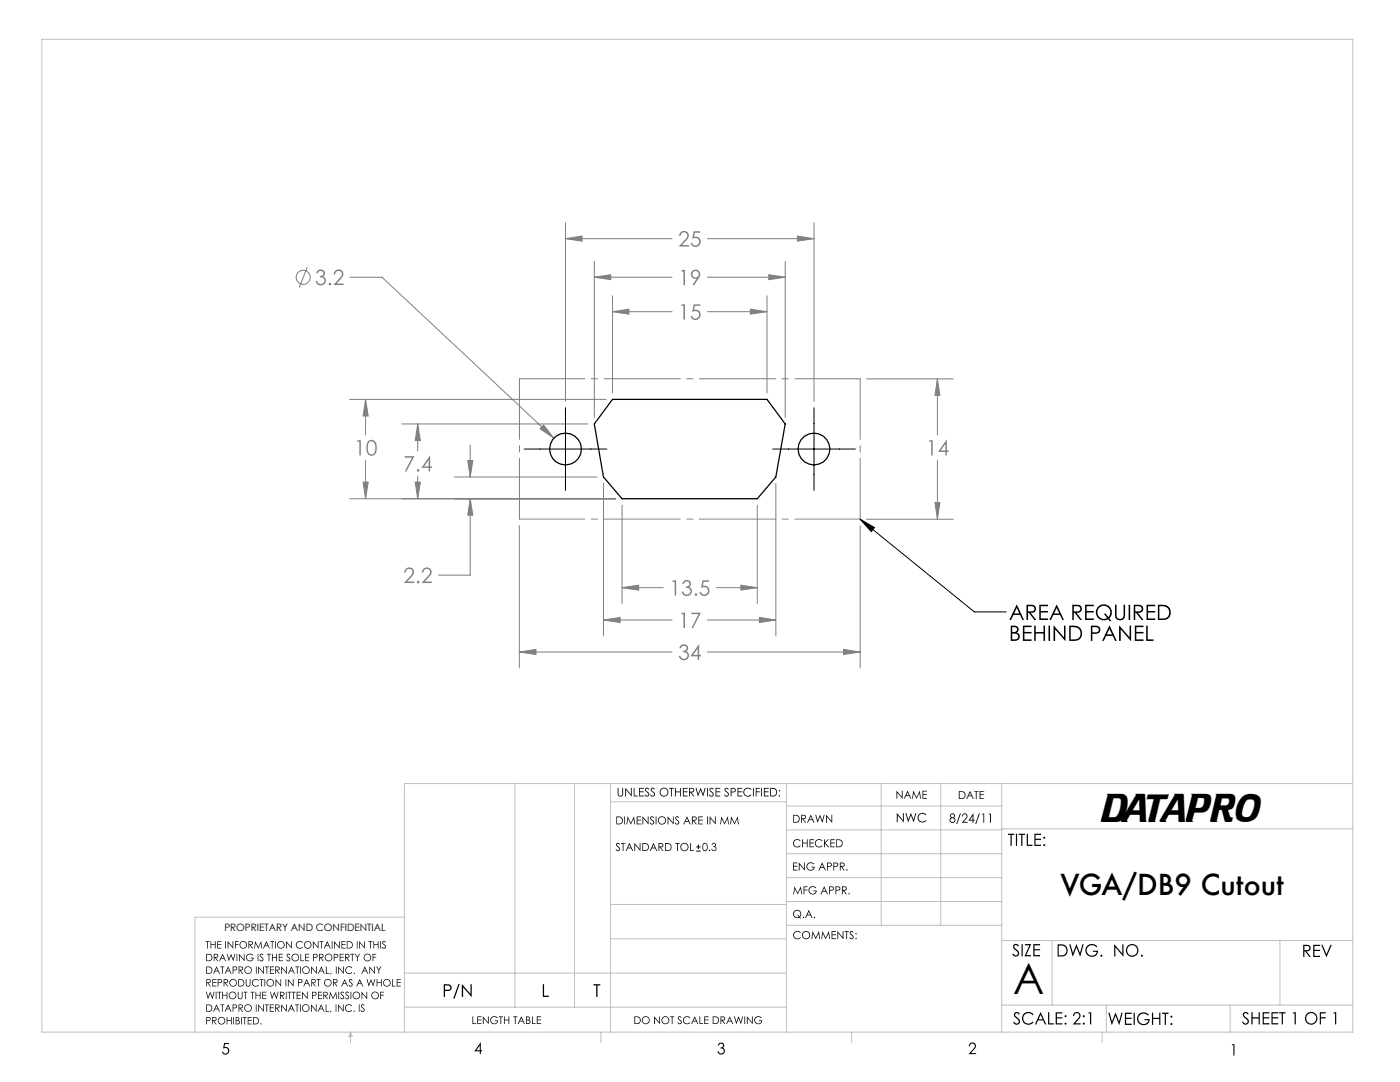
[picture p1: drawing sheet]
<svg xmlns="http://www.w3.org/2000/svg" width="279mm" height="216mm" viewBox="0 0 279 216" stroke-linecap="round" stroke-linejoin="round" font-family="sans-serif">
<defs><g id="words">
<text font-size="8.5" x="202.2" y="198.3">A</text>
<text font-size="7.1" x="219.7" y="164.1">DATAPRO</text>
<text font-size="5.6" x="211.7" y="178.5">VGA/DB9 Cutout</text>
<text font-size="2.2" x="191.2" y="159.4">DATE</text>
<text font-size="2" x="44.8" y="185.7">PROPRIETARY AND CONFIDENTIAL</text>
</g></defs>
<g fill="#808080">
<path d="M138.2 54.7a.65 .65 0 0 0 1.3 0 .65 .65 0 0 0-1.3 0zM138.1 54.1a1 1 0 0 1 1.5 0 1 1 0 0 1-.2 1.5l-.9 1.4-.3-.2 .9-1.2a.9 .9 0 0 1-1.1-.4 .9 .9 0 0 1 .1-1.1zM136.1 53.9h.6v3h-.3v-2.7h-.5z"/>
<path d="M73.7 88.3a1.88 1.88 0 0 0 .3 2.3 .93 .93 0 0 0 .9-1.2 .98 .98 0 0 0-.9-1.3zM73.5 88.1a1.03 1.03 0 0 1 1.2-.2 1.03 1.03 0 0 1 .5 1.1 1.58 1.58 0 0 1-.9 1.9 1.19 1.19 0 0 1-1.2-1.5l.1-.7zM71.4 87.8h.6v3.1h-.3v-2.8h-.5z"/>
<path d="M140.2 115.8h1.3v.3h-1.1l-.1 .8a1.01 1.01 0 0 1 1.3 .7 1.01 1.01 0 0 1-.8 1.3 1.01 1.01 0 0 1-1.2-.8h.3a.73 .73 0 0 0 1 .4 .73 .73 0 0 0 .3-1.1 .73 .73 0 0 0-1-.2l-.3 .1zM138.6 118.6a.26 .26 0 0 1 .5 0 .26 .26 0 0 1-.5 0zM136.5 115.9a.8 .8 0 0 1 1.1 .1 .8 .8 0 0 1-.1 1.1 .99 .99 0 0 1 .1 1.7 .99 .99 0 0 1-1.5-.8h.3a.7 .7 0 0 0 .7 .7 .7 .7 0 0 0 .6-.8 .7 .7 0 0 0-.8-.6v-.3a.54 .54 0 0 0 .6-.4 .54 .54 0 0 0-.5-.7 .54 .54 0 0 0-.5 .6h-.3zM134.3 115.8h.6v3h-.3v-2.7h-.4z"/>
<path d="M138.4 60.7h1.3v.3h-1l-.2 .9a1.01 1.01 0 0 1 1.3 .6 1.01 1.01 0 0 1-.7 1.3 1.01 1.01 0 0 1-1.3-.8h.4a.73 .73 0 0 0 1 .4 .73 .73 0 0 0 .2-1 .73 .73 0 0 0-1-.2h-.2zM136.1 60.7h.6v3.1h-.3v-2.8h-.5z"/>
<path d="M138 122.3h1.9l-1.6 3.1-.3-.2 1.4-2.7h-1.4zM136.1 122.3h.6v3h-.3v-2.7h-.5z"/>
<path d="M84.5 113.5a.98 .98 0 0 1 1.4 .1 .98 .98 0 0 1-.1 1.4l-1 1h1.4v.3h-2.1l1.2-1.2a.89 .89 0 0 0 .2-1.5 .7 .7 0 0 0-1 .7h-.3zM83.2 116.1a.26 .26 0 0 1 .5 0 .26 .26 0 0 1-.5 0zM81 113.5a.98 .98 0 0 1 1.4 .1 .98 .98 0 0 1-.2 1.4l-.9 1h1.4v.3h-2.1l1.2-1.2a.89 .89 0 0 0 .2-1.5 .7 .7 0 0 0-1 .7h-.3z"/>
<path d="M85.5 91.8l-.9 1.3h.9zM85.8 90.9v2.2h.4v.3h-.4v.7h-.3v-.7h-1.4zM83.2 93.9a.26 .26 0 0 1 .5 0 .26 .26 0 0 1-.5 0zM80.8 91h1.9l-1.6 3.1-.3-.1 1.4-2.7h-1.4z"/>
</g>
<g fill="none" stroke="#808080" stroke-width=".2">
<path d="M61.3 53.3l-1.6 4.1"/>
<circle cx="60.5" cy="55.3" r="1.41"/>
</g>
<g fill="#808080">
<path d="M66.9 54a.98 .98 0 0 1 1.4 .1 .98 .98 0 0 1-.2 1.4l-.9 1.1h1.4v.3h-2.1l1.2-1.3a.89 .89 0 0 0 .2-1.5 .7 .7 0 0 0-1 .7h-.3zM65.6 56.7a.26 .26 0 0 1 .5 0 .26 .26 0 0 1-.5 0zM63.4 54a.8 .8 0 0 1 1.2 0 .8 .8 0 0 1-.1 1.2 .99 .99 0 0 1 0 1.7 .99 .99 0 0 1-1.5-.8h.3a.7 .7 0 0 0 .8 .6 .7 .7 0 0 0 .6-.8 .7 .7 0 0 0-.8-.6v-.2a.54 .54 0 0 0 .6-.5 .54 .54 0 0 0-.5-.6 .54 .54 0 0 0-.6 .5h-.3z"/>
<path d="M138.4 46.2h1.4v.2h-1.1l-.2 .9a1.01 1.01 0 0 1 1.3 .7 1.01 1.01 0 0 1-.7 1.2 1.01 1.01 0 0 1-1.3-.7h.4a.73 .73 0 0 0 1 .3 .73 .73 0 0 0 .3-1 .73 .73 0 0 0-1.1-.2l-.2 .1zM135.8 46.4a.98 .98 0 0 1 1.5 0 .98 .98 0 0 1-.2 1.4l-1 1.1h1.4v.3h-2.1l1.2-1.3a.89 .89 0 0 0 .2-1.5 .7 .7 0 0 0-1 .7h-.3z"/>
<path d="M139.2 129.4l-.9 1.3h.9zM139.5 128.6v2.1h.4v.3h-.4v.7h-.3v-.7h-1.4zM135.9 128.8a.8 .8 0 0 1 1.2 0 .8 .8 0 0 1-.2 1.2 .99 .99 0 0 1 .1 1.7 .99 .99 0 0 1-1.5-.8h.3a.7 .7 0 0 0 .8 .6 .7 .7 0 0 0 .6-.8 .7 .7 0 0 0-.9-.6v-.3a.54 .54 0 0 0 .7-.4 .54 .54 0 0 0-.6-.6 .54 .54 0 0 0-.5 .5h-.3z"/>
<path d="M188.7 88.6l-.9 1.3h.9zM188.9 87.8l.1 2.1h.3v.3h-.3v.7h-.3v-.7h-1.5zM185.5 87.8h.6v3.1h-.3v-2.8h-.4z"/>
</g>
<g fill="#000">
<path d="M44.7 208.1h1v.2h-.8l-.1 .6a.75 .75 0 0 1 .9 .6 .75 .75 0 0 1-.5 .9 .75 .75 0 0 1-.9-.6h.2a.56 .56 0 0 0 .8 .3 .56 .56 0 0 0 .2-.8 .56 .56 0 0 0-.8-.1h-.2zM143.5 208.2a.6 .6 0 0 1 .9 0 .6 .6 0 0 1-.1 .9 .73 .73 0 0 1 0 1.2 .73 .73 0 0 1-1.1-.5h.2a.53 .53 0 0 0 .6 .4 .53 .53 0 0 0 .4-.6 .53 .53 0 0 0-.6-.4v-.2a.41 .41 0 0 0 .5-.3 .41 .41 0 0 0-.4-.5 .41 .41 0 0 0-.4 .4h-.3zM193.6 208.2a.73 .73 0 0 1 1 .1 .73 .73 0 0 1-.1 1l-.7 .8h1v.2h-1.5l.8-.9a.59 .59 0 0 0 .5-.7 .59 .59 0 0 0-.7-.4l-.3 .5h-.3zM246 208.3h.4v2.3h-.2v-2h-.4z"/>
<path d="M228.7 124.8h.3v2.8h1.2v.3h-1.5zM226.5 124.8h1.7v.3h-1.4v1h1.4v.3h-1.4v1.2h1.4v.3h-1.7zM223.3 124.8l2.1 2.4v-2.4h.3v3.1l-2-2.3v2.3h-.4zM221.4 125.5l-.5 1.1h1zM221.4 124.8l1.5 3.1h-.4l-.4-1h-1.3l-.5 1h-.4zM218 125.1v1.1h.5a.56 .56 0 0 0 .8-.5 .56 .56 0 0 0-.8-.6zM217.7 124.8h.6a.89 .89 0 0 1 1.1 .3 .89 .89 0 0 1-.1 1.2l-1.3 .2v1.4h-.3zM213.7 125.1v2.5a1.49 1.49 0 0 0 1.9-.9 1.33 1.33 0 0 0-1.7-1.6zM213.4 124.8a2.13 2.13 0 0 1 2.4 1 1.49 1.49 0 0 1-1.4 2.1h-1zM210.3 124.8l2 2.4v-2.4h.3v3.1l-2-2.3v2.3h-.3zM209.3 124.8h.3v3.1h-.3zM206.4 124.8h.3v1.3h1.6v-1.3h.3v3.1h-.3v-1.5h-1.6v1.5h-.3zM204.1 124.8h1.8v.3h-1.5v1h1.5v.3h-1.5v1.2h1.5v.3h-1.8zM202 126.4v1.2a.8 .8 0 0 0 1.2-.8l-.5-.3zM202 125.1v1a.58 .58 0 0 0 .8-.1 .58 .58 0 0 0-.1-.8zM201.7 124.8h.6a.76 .76 0 0 1 .9 .5 .76 .76 0 0 1-.3 .9 .85 .85 0 0 1 .6 1 .85 .85 0 0 1-.9 .7h-.9z"/>
<path d="M231.4 121v2.4a1.49 1.49 0 0 0 1.9-.9 1.33 1.33 0 0 0-1.7-1.5zM231.1 120.7a2.13 2.13 0 0 1 2.4 .9 1.48 1.48 0 0 1-1.4 2.1h-1zM228.8 120.7h1.8v.3h-1.5v.9h1.4v.3h-1.4v1.2h1.4v.3h-1.7zM226.6 121v1h.5a.56 .56 0 0 0 .7-.5 .56 .56 0 0 0-.7-.5zM226.3 120.7h.6a.9 .9 0 0 1 1 .2 .9 .9 0 0 1 .1 1.1l-.9 .3 1.1 1.4h-.4l-1.1-1.4h-.1v1.4h-.3zM225.2 120.7h.3v3h-.3zM222.5 120.7h.3v1.8a.75 .75 0 0 0 .7 1 .75 .75 0 0 0 .7-1v-1.8h.3v1.8a1.04 1.04 0 0 1-1 1.3 1.04 1.04 0 0 1-1-1.3zM219.5 121.2a1.3 1.3 0 0 0-.3 1.7 1.3 1.3 0 0 0 1.8 .4l-.7-.8h.3l.6 .6a1.3 1.3 0 0 0 .1-1.8 1.3 1.3 0 0 0-1.8-.1zM219.3 121a1.61 1.61 0 0 1 2.2 .1 1.61 1.61 0 0 1-.1 2.3l.4 .5h-.3l-.4-.3a1.61 1.61 0 0 1-2.1-.5 1.61 1.61 0 0 1 .3-2.1zM216.6 120.7h1.7v.3h-1.4v.9h1.4v.3h-1.4v1.2h1.4v.3h-1.7zM214.3 121v1h.5a.56 .56 0 0 0 .8-.5 .56 .56 0 0 0-.8-.5zM214 120.7h.6a.9 .9 0 0 1 1.1 .2 .9 .9 0 0 1 0 1.1l-.8 .3 1 1.4h-.3l-1.1-1.4h-.2v1.4h-.3zM210.9 121.3l-.5 1.1h1zM210.8 120.7l1.5 3h-.3l-.5-1h-1.3l-.4 1h-.4zM207.4 120.7h1.8v.3h-1.5v.9h1.4v.3h-1.4v1.2h1.4v.3h-1.7zM205.2 121v1h.5a.56 .56 0 0 0 .7-.5 .56 .56 0 0 0-.7-.5zM204.9 120.7h.6a.9 .9 0 0 1 1 .2 .9 .9 0 0 1 .1 1.1l-.9 .3 1.1 1.4h-.4l-1.1-1.4h-.1v1.4h-.3zM202.9 121.3l-.5 1.1h1zM202.9 120.7l1.5 3h-.4l-.4-1h-1.3l-.5 1h-.4z"/>
<path d="M155.4 158.8a.15 .15 0 0 1 .3 0 .15 .15 0 0 1-.3 0zM155.4 157.8a.15 .15 0 0 1 .3 0 .15 .15 0 0 1-.3 0zM153.9 157.4v1.4a.76 .76 0 0 0 1-.7 .76 .76 0 0 0-1-.7zM153.7 157.2a.96 .96 0 0 1 1.2 .3 .96 .96 0 0 1 0 1.2l-.5 .2h-.7zM152.5 157.2h.9v.2h-.8v.5h.8v.2h-.8v.7h.8v.1h-.9zM151.9 157.2h.2v1.7h-.2zM150.8 157.2h.8v.2h-.6v.5h.6v.2h-.6v.8h-.2zM150.3 157.2h.1v1.7h-.1zM148.6 157.4l.4-.2h.5l.5 .3-.2 .1a.73 .73 0 0 0-1-.1 .73 .73 0 0 0 0 1.1 .73 .73 0 0 0 1-.1l.2 .1a.91 .91 0 0 1-1.4 .2 .91 .91 0 0 1 0-1.4zM147.2 157.2h.9v.2h-.7v.5h.7v.2h-.7v.7h.7v.1h-.9zM146 157.4v.6h.3a.31 .31 0 0 0 .4-.3 .31 .31 0 0 0-.4-.3zM145.8 157.2h.3a.51 .51 0 0 1 .8 .5 .51 .51 0 0 1-.8 .4h-.1v.8h-.2zM144.7 157.3l.5-.1 .2 .3-.1 .1a.27 .27 0 0 0-.4-.2 .27 .27 0 0 0 0 .4 .57 .57 0 0 1 .5 .6 .57 .57 0 0 1-.4 .6l-.4-.2-.1-.2 .1-.1a.33 .33 0 0 0 .3 .3 .33 .33 0 0 0 .4-.2l-.1-.3a.83 .83 0 0 1-.5-.9zM142.8 157.2h.9v.2h-.7v.5h.7v.2h-.7v.7h.7v.1h-.9zM141.7 157.3l.5-.1 .2 .3-.1 .1a.27 .27 0 0 0-.5-.2 .27 .27 0 0 0 .1 .4 .57 .57 0 0 1 .5 .6 .57 .57 0 0 1-.4 .6l-.4-.2-.1-.2 .1-.1a.33 .33 0 0 0 .3 .3 .33 .33 0 0 0 .4-.2l-.1-.3a.84 .84 0 0 1-.6-.9zM141.1 157.2h.2v1.7h-.2zM138.8 157.2h.2l.3 1.2 .5-1.2 .5 1.2 .3-1.2h.2l-.5 1.7-.5-1.3-.5 1.3zM137.7 157.4v.6h.3a.31 .31 0 0 0 .4-.3 .31 .31 0 0 0-.4-.3zM137.5 157.2h.4a.49 .49 0 0 1 .7 .4 .49 .49 0 0 1-.6 .5l.6 .8h-.2l-.6-.8-.1 .8h-.2zM136.3 157.2h.9v.2h-.8v.5h.8v.2h-.8v.7h.8v.1h-.9zM134.7 157.2h.2v.7h.8v-.7h.2v1.7h-.2v-.8h-.8v.8h-.2zM133.6 157.2h.9v.2h-.4v1.5h-.2v-1.5h-.3zM131.8 158.1a.72 .72 0 0 0 1.4 0 .72 .72 0 0 0-1.4 0zM131.6 158.1a.9 .9 0 0 1 1.8 0 .9 .9 0 0 1-1.8 0zM130 157.3l.5-.1 .2 .3-.1 .1a.27 .27 0 0 0-.5-.2 .27 .27 0 0 0 .1 .4 .57 .57 0 0 1 .5 .6 .57 .57 0 0 1-.4 .6l-.4-.2-.1-.2 .1-.1a.33 .33 0 0 0 .3 .3 .33 .33 0 0 0 .3-.2v-.3a.83 .83 0 0 1-.6-.9zM128.8 157.3l.5-.1 .2 .3-.1 .1a.27 .27 0 0 0-.4-.2 .27 .27 0 0 0 .1 .4 .57 .57 0 0 1 .5 .6 .57 .57 0 0 1-.5 .6l-.4-.2-.1-.2 .1-.1a.33 .33 0 0 0 .3 .3 .33 .33 0 0 0 .4-.2l-.1-.3a.83 .83 0 0 1-.5-.9zM127.5 157.2h1v.2h-.8v.5h.8v.2h-.8v.7h.8v.1h-1zM126.5 157.2h.1v1.6h.7v.1h-.8zM124.8 157.2l1.1 1.3v-1.3h.2v1.7l-1.2-1.3v1.3h-.1zM123.3 157.2h.1v1a.41 .41 0 0 0 .4 .6 .41 .41 0 0 0 .4-.6v-1h.2v1a.57 .57 0 0 1-.6 .8 .57 .57 0 0 1-.5-.8z"/>
<path d="M184.1 157.8h.9v.1h-.8v.5h.8v.2h-.8v.6h.8v.2h-.9zM182.3 157.8l.6 1.3 .7-1.3 .2 1.6h-.2l-.1-1.2-.6 1.2-.6-1.2-.1 1.2h-.2zM181.1 158.1l-.2 .6h.5zM181.1 157.8l.8 1.6h-.2l-.2-.6h-.7l-.3 .6h-.1zM178.9 157.8l1.1 1.2v-1.2h.1v1.6l-1-1.2v1.2h-.2z"/>
<path d="M137.7 168.2h.2v1.4h.6v.2h-.8zM135.9 169a.7 .7 0 0 0 1.4 0 .7 .7 0 0 0-1.4 0zM135.8 169a.83 .83 0 0 1 1.6 0 .83 .83 0 0 1-1.6 0zM134.8 168.2h.8v.2h-.3v1.4h-.2v-1.4h-.3zM132.9 168.4v1.3a.7 .7 0 0 0 1-.7 .7 .7 0 0 0-1-.6zM132.7 168.2a.9 .9 0 0 1 1.1 .3 .9 .9 0 0 1 0 1.1l-.4 .2h-.7zM131.6 168.4v.5h.2a.29 .29 0 0 0 .4-.3 .29 .29 0 0 0-.4-.2zM131.4 168.2h.3a.45 .45 0 0 1 .7 .4 .45 .45 0 0 1-.6 .5l.6 .7h-.2l-.5-.7-.1 .7h-.2zM130.4 168.6l-.2 .5h.5zM130.4 168.2l.8 1.6h-.2l-.2-.5h-.7l-.3 .5h-.1zM128.3 168.4v1.3a.7 .7 0 0 0 1-.7 .7 .7 0 0 0-1-.6zM128.2 168.2a.9 .9 0 0 1 1.1 .3 .9 .9 0 0 1 0 1.1l-.4 .2h-.7zM126.6 168.2l1.1 1.2v-1.2h.1v1.6l-1-1.2v1.2h-.2zM125.6 168.6l-.2 .5h.5zM125.6 168.2l.8 1.6h-.2l-.3-.5h-.6l-.3 .5h-.1zM123.9 168.2h.9v.2h-.4v1.4h-.1v-1.4h-.4zM123.1 168.3l.4-.1 .2 .2-.1 .1a.25 .25 0 0 0-.4-.1 .25 .25 0 0 0 .1 .4 .51 .51 0 0 1 .5 .6 .51 .51 0 0 1-.6 .4l-.4-.3 .2-.1a.31 .31 0 0 0 .3 .3 .31 .31 0 0 0 .3-.2l-.1-.2a.71 .71 0 0 1-.4-1z"/>
<path d="M142.2 168.3a.41 .41 0 0 1 .6 0 .41 .41 0 0 1-.1 .6 .5 .5 0 0 1 0 .9 .5 .5 0 0 1-.7-.4h.1a.36 .36 0 0 0 .4 .3 .36 .36 0 0 0 .3-.4 .36 .36 0 0 0-.4-.3v-.1a.28 .28 0 0 0 .3-.3 .28 .28 0 0 0-.2-.3 .28 .28 0 0 0-.3 .3h-.2zM141.5 169.7a.13 .13 0 0 1 .2 0 .13 .13 0 0 1-.2 0zM140.5 168.4a.77 .77 0 0 0 .3 1.3 .75 .75 0 0 0 .3-.7 .75 .75 0 0 0-.5-.7zM140.4 168.3a.76 .76 0 0 1 .8 .3 .76 .76 0 0 1 0 .9 .55 .55 0 0 1-.8 .3 .55 .55 0 0 1-.2-.8z"/>
<path d="M145.9 162.9l.7 1.3 .6-1.3 .2 1.6h-.1l-.2-1.1-.5 1.1-.6-1.1-.1 1.1h-.2zM144 162.9l.6 1.3 .7-1.3 .2 1.6h-.2l-.1-1.1-.6 1.1-.6-1.1-.1 1.1h-.2zM141.6 162.9l1.1 1.2v-1.2h.1v1.6l-1-1.2v1.2h-.2zM141.1 162.9h.2v1.6h-.2zM139.4 162.9h.9v.2h-.8v.5h.8v.1h-.8v.6h.8v.2h-.9zM138.2 163.1v.5h.3a.29 .29 0 0 0 .4-.3 .29 .29 0 0 0-.4-.2zM138.1 162.9h.3a.45 .45 0 0 1 .6 .4 .45 .45 0 0 1-.5 .5l.6 .7h-.2l-.6-.7-.1 .7h-.1zM137.1 163.3l-.3 .5h.6zM137.1 162.9l.7 1.6h-.1l-.3-.5h-.6l-.3 .5h-.1zM134.9 163l.4-.1 .2 .2-.1 .1a.25 .25 0 0 0-.4-.1 .25 .25 0 0 0 .1 .4 .51 .51 0 0 1 .5 .6 .51 .51 0 0 1-.6 .4l-.3-.3 .1-.1a.31 .31 0 0 0 .3 .3 .31 .31 0 0 0 .3-.2l-.1-.2a.71 .71 0 0 1-.4-1zM133.2 162.9l1.1 1.2v-1.2h.1v1.6l-1-1.2v1.2h-.2zM131.4 163.7a.7 .7 0 0 0 1.4 0 .7 .7 0 0 0-1.4 0zM131.3 163.7a.82 .82 0 0 1 1.6 0 .82 .82 0 0 1-1.6 0zM130.9 162.9h.1v1.6h-.1zM129.9 163l.4-.1 .2 .2-.1 .1a.25 .25 0 0 0-.4-.1 .25 .25 0 0 0 .1 .4 .51 .51 0 0 1 .5 .6 .51 .51 0 0 1-.6 .4l-.4-.3 .2-.1a.31 .31 0 0 0 .3 .3 .31 .31 0 0 0 .3-.2l-.1-.2a.71 .71 0 0 1-.4-1zM128.2 162.9l1.1 1.2v-1.2h.1v1.6l-1-1.2v1.2h-.2zM127.1 162.9h.9v.2h-.8v.5h.7v.1h-.7v.6h.7v.2h-.8zM125.2 162.9l.7 1.3 .6-1.3 .3 1.6h-.2l-.1-1.1-.6 1.1-.6-1.1-.1 1.1h-.2zM124.6 162.9h.1v1.6h-.1zM123.2 163.1v1.2a.7 .7 0 0 0 .9-.6 .7 .7 0 0 0-.9-.6zM123 162.9a.89 .89 0 0 1 1.2 .3 .89 .89 0 0 1-.3 1.2l-.9 .1z"/>
<path d="M164.9 162.6l1 1.2v-1.2h.2v1.6l-1.1-1.2v1.2h-.1zM162.7 162.6h.2l.3 1.1 .4-1.1 .5 1.1 .3-1.1h.2l-.5 1.6-.5-1.2-.5 1.2zM161.8 162.9l-.3 .6h.6zM161.8 162.6l.8 1.6h-.2l-.3-.6h-.6l-.3 .6h-.1zM160.1 162.7v.6h.2a.29 .29 0 0 0 .4-.3 .29 .29 0 0 0-.4-.3zM159.9 162.6h.3a.45 .45 0 0 1 .7 .3 .45 .45 0 0 1-.6 .5l.6 .8h-.2l-.6-.8v.8h-.2zM158.4 162.7v1.3a.7 .7 0 0 0 1-.6 .7 .7 0 0 0-1-.7zM158.3 162.6a.89 .89 0 0 1 1.1 .3 .89 .89 0 0 1-.2 1.2l-.9 .1z"/>
<path d="M167 167.6v1.3a.7 .7 0 0 0 1-.6 .7 .7 0 0 0-1-.7zM166.9 167.5a.89 .89 0 0 1 1.1 .3 .89 .89 0 0 1-.2 1.2l-.9 .1zM165.7 167.5h.9v.1h-.7v.5h.7v.2h-.7v.6h.7v.2h-.9zM164.5 167.5h.1v.6l.6-.6h.2l-.7 .7 .8 .9h-.2l-.7-.8v.8h-.1zM162.9 167.7l.3-.2h.5l.4 .3-.1 .1a.68 .68 0 0 0-1-.1 .68 .68 0 0 0 0 1 .68 .68 0 0 0 1-.1l.1 .1a.85 .85 0 0 1-1.2 .1 .85 .85 0 0 1 0-1.2zM161.6 167.5h.8v.1h-.7v.5h.7v.2h-.7v.6h.7v.2h-.8zM160.1 167.5h.1v.6h.8v-.6h.2v1.6h-.2v-.8h-.8v.8h-.1zM158.5 167.7l.4-.2h.4l.5 .3-.1 .1a.68 .68 0 0 0-1.1-.1 .68 .68 0 0 0 0 1 .68 .68 0 0 0 1.1-.1l.1 .1a.85 .85 0 0 1-1.3 .1 .85 .85 0 0 1 0-1.2z"/>
<path d="M168.9 173.6a.15 .15 0 0 1 .3 0 .15 .15 0 0 1-.3 0zM167.8 172.3v.5h.2a.29 .29 0 0 0 .4-.3 .29 .29 0 0 0-.4-.2zM167.6 172.1h.3a.45 .45 0 0 1 .7 .3 .45 .45 0 0 1-.6 .6l.6 .7h-.2l-.6-.7v.7h-.2zM166.5 172.3v.5h.2a.29 .29 0 0 0 .4-.3 .29 .29 0 0 0-.3-.2zM166.3 172.1h.3a.47 .47 0 0 1 .7 .5 .47 .47 0 0 1-.7 .4h-.1v.7h-.2zM165.2 172.3v.5h.3a.29 .29 0 0 0 .4-.3 .29 .29 0 0 0-.4-.2zM165.1 172.1h.3a.47 .47 0 0 1 .6 .5 .47 .47 0 0 1-.7 .4h-.1v.7h-.1zM164.1 172.4l-.3 .6h.5zM164.1 172.1l.7 1.6h-.1l-.3-.5h-.7l-.2 .5h-.2zM161.2 172.3a.93 .93 0 0 1 1.3 .1l-.1 .1a.68 .68 0 0 0-1.1-.2 .68 .68 0 0 0 .1 1.1 .68 .68 0 0 0 1-.3h-.5v-.2h.7a.83 .83 0 0 1-1.2 .8 .83 .83 0 0 1-.2-1.4zM159.4 172.1l1.1 1.2v-1.2h.1v1.6l-1-1.2v1.2h-.2zM158.3 172.1h.8v.2h-.7v.5h.7v.1h-.7v.6h.7v.2h-.8z"/>
<path d="M169.3 178.3a.15 .15 0 0 1 .3 0 .15 .15 0 0 1-.3 0zM168.2 177v.6h.2a.29 .29 0 0 0 .4-.3 .29 .29 0 0 0-.3-.3zM168 176.9h.3a.45 .45 0 0 1 .7 .3 .45 .45 0 0 1-.5 .5l.5 .7h-.2l-.5-.7-.1 .7h-.2zM166.9 177v.6h.3a.29 .29 0 0 0 .4-.3 .29 .29 0 0 0-.4-.3zM166.7 176.9h.4a.47 .47 0 0 1 .6 .4 .47 .47 0 0 1-.7 .4h-.1v.7h-.2zM165.6 177v.6h.3a.29 .29 0 0 0 .4-.3 .29 .29 0 0 0-.4-.3zM165.5 176.9h.3a.47 .47 0 0 1 .6 .4 .47 .47 0 0 1-.7 .4h-.1v.7h-.1zM164.5 177.2l-.3 .6h.6zM164.5 176.9l.7 1.5h-.1l-.3-.5h-.6l-.3 .5h-.2zM161.6 177.1a.93 .93 0 0 1 1.3 0l-.1 .1a.68 .68 0 0 0-1.1-.1 .68 .68 0 0 0 .1 1 .68 .68 0 0 0 1-.3h-.5v-.1h.7a.83 .83 0 0 1-1.2 .7 .83 .83 0 0 1-.2-1.3zM160.4 176.9h.7v.1h-.6v.5h.6v.2h-.6v.7h-.1zM158.5 176.9l.7 1.3 .6-1.3 .3 1.5h-.2l-.1-1.1-.6 1.1-.6-1.1-.1 1.1h-.2z"/>
<path d="M183.4 162.5a.99 .99 0 0 1 1.5 .1l-.2 .1a.79 .79 0 0 0-1.1-.1 .79 .79 0 0 0 0 1.2 .79 .79 0 0 0 1.1-.2l.2 .1a.98 .98 0 0 1-1.4 .2 .98 .98 0 0 1-.1-1.4zM180.7 162.2h.2l.4 1.4 .5-1.4 .5 1.4 .4-1.4h.2l-.5 1.9-.6-1.4-.6 1.4zM179 162.2l1.2 1.4v-1.4h.2v1.9l-1.2-1.4v1.4h-.2z"/>
<path d="M197.4 162.3h.4v1.9h-.2v-1.7h-.3zM196.1 162.3h.3v1.9h-.2v-1.7h-.2zM195.4 162.3h.2l-.8 2.1h-.2zM194.1 162.8l-.5 .8h.5zM194.2 162.3l.1 1.3h.2v.1h-.2v.5h-.2v-.5h-.8zM192.1 162.5a.61 .61 0 0 1 1 .1 .61 .61 0 0 1-.4 .9l-.4 .5h.8v.2h-1.2l.7-.8a.47 .47 0 0 0 .3-.5 .47 .47 0 0 0-.5-.4l-.3 .4h-.1zM191.6 162.3h.2l-.8 2.1h-.1zM189.8 162.8a.32 .32 0 0 0 .6 0 .32 .32 0 0 0-.6 0zM189.7 163.7a.41 .41 0 0 0 .8 0 .41 .41 0 0 0-.8 0zM189.7 162.4a.48 .48 0 0 1 .8 0 .48 .48 0 0 1-.1 .8 .56 .56 0 0 1 .1 .8 .56 .56 0 0 1-.8 0 .56 .56 0 0 1 .1-.8l-.2-.3z"/>
<path d="M208.2 168.6a.2 .2 0 0 1 .4 0 .2 .2 0 0 1-.4 0zM208.2 167.1a.2 .2 0 0 1 .4 0 .2 .2 0 0 1-.4 0zM206.4 166.4h1.4v.2h-1.1v.8h1.1v.2h-1.1v1h1.1v.2h-1.4zM204.9 166.4h.2v2.2h1v.2h-1.2zM203.3 166.4h1.3v.2h-.6v2.2h-.2v-2.2h-.5zM202.7 166.4h.3v2.4h-.3zM201.1 166.4h1.3v.2h-.5v2.2h-.2v-2.2h-.6z"/>
<path d="M74.4 190.3h.7v.2h-.6v.4h.6v.2h-.6v.7h-.1zM72.7 191a.62 .62 0 0 0 1.2 0 .62 .62 0 0 0-1.2 0zM72.6 191.1a.76 .76 0 0 1 1.5 0 .76 .76 0 0 1-1.5 0zM70.8 190.3h.2l.3 .6 .4-.6h.1l-.4 .8v.7h-.1v-.7zM69.9 190.3h.8v.2h-.3v1.3h-.2v-1.3h-.3zM69 190.5v.5h.3a.26 .26 0 0 0 .3-.3 .26 .26 0 0 0-.3-.2zM68.9 190.3h.2a.42 .42 0 0 1 .7 .3 .42 .42 0 0 1-.5 .5l.5 .7h-.2l-.5-.7-.1 .7h-.1zM67.8 190.3h.8v.2h-.7v.4h.7v.2h-.7v.5h.7v.2h-.8zM66.8 190.5v.5h.2a.26 .26 0 0 0 .4-.3 .26 .26 0 0 0-.4-.2zM66.6 190.3h.3a.44 .44 0 0 1 .6 .4 .44 .44 0 0 1-.6 .4h-.1v.7h-.2zM65 191a.62 .62 0 0 0 1.2 0 .62 .62 0 0 0-1.2 0zM64.8 191.1a.76 .76 0 0 1 1.5 0 .76 .76 0 0 1-1.5 0zM63.8 190.5v.5h.3a.26 .26 0 0 0 .3-.3 .26 .26 0 0 0-.3-.2zM63.7 190.3h.3a.42 .42 0 0 1 .6 .3 .42 .42 0 0 1-.5 .5l.5 .7h-.2l-.5-.7-.1 .7h-.1zM62.6 190.5v.5h.3a.26 .26 0 0 0 .3-.3 .26 .26 0 0 0-.3-.2zM62.5 190.3h.3a.44 .44 0 0 1 .6 .4 .44 .44 0 0 1-.7 .4h-.1v.7h-.1zM60.9 190.3h.8v.2h-.7v.4h.7v.2h-.7v.5h.7v.2h-.8zM60 190.3h.1v1.3h.6v.2h-.7zM58.3 191a.62 .62 0 0 0 1.2 0 .62 .62 0 0 0-1.2 0zM58.2 191.1a.76 .76 0 0 1 1.5 0 .76 .76 0 0 1-1.5 0zM57.3 190.4l.4-.1 .2 .2-.1 .1a.23 .23 0 0 0-.4-.1 .23 .23 0 0 0 .1 .4 .46 .46 0 0 1 .4 .5 .46 .46 0 0 1-.6 .4l-.2-.3 .1-.1 .4 .3a.26 .26 0 0 0 .2-.3 .26 .26 0 0 0-.2-.2 .52 .52 0 0 1-.3-.8zM55.6 190.3h.9v.2h-.7v.4h.6v.2h-.6v.5h.6v.2h-.8zM54.3 190.3h.1v.6h.7v-.6h.2v1.5h-.2v-.7h-.7v.7h-.1zM53.3 190.3h.8v.2h-.3v1.3h-.2v-1.3h-.3zM51.9 190.4l.5-.1 .2 .2-.2 .1a.23 .23 0 0 0-.3-.1 .23 .23 0 0 0 0 .4 .46 .46 0 0 1 .5 .5 .46 .46 0 0 1-.7 .4l-.2-.3 .2-.1 .3 .3a.26 .26 0 0 0 .2-.3 .26 .26 0 0 0-.1-.2 .52 .52 0 0 1-.4-.8zM51.4 190.3h.2v1.5h-.2zM49.3 190.5l.8-.2 .4 .3-.1 .1a.63 .63 0 0 0-.9-.2 .63 .63 0 0 0 0 1 .63 .63 0 0 0 1-.3h-.5v-.1h.6a.76 .76 0 0 1-1.1 .7 .76 .76 0 0 1-.2-1.3zM47.7 190.3l1 1.1v-1.1h.1v1.5l-1-1.1v1.1h-.1zM47.2 190.3h.2v1.5h-.2zM45.2 190.3h.2l.3 1.1 .4-1.1 .4 1.1 .3-1.1h.2l-.4 1.5-.5-1.1-.4 1.1zM44.4 190.6l-.2 .6h.5zM44.4 190.3l.7 1.5h-.1l-.3-.5h-.6l-.2 .5h-.2zM42.8 190.5v.5h.2a.26 .26 0 0 0 .4-.3 .26 .26 0 0 0-.3-.2zM42.7 190.3h.2a.42 .42 0 0 1 .6 .3 .42 .42 0 0 1-.4 .5l.5 .7h-.2l-.5-.7-.1 .7h-.1zM41.3 190.5v1.1a.65 .65 0 0 0 .9-.5 .65 .65 0 0 0-.9-.6zM41.2 190.3a.82 .82 0 0 1 1 .3 .82 .82 0 0 1-.2 1.1l-.8 .1z"/>
<path d="M75.1 192.9h.1l.4 .6 .4-.6h.1l-.4 .7v.7h-.2v-.7zM73.7 192.9l1 1.1v-1.1h.1v1.4l-.9-1.1v1.1h-.2zM72.8 193.2l-.2 .5h.4zM72.8 192.9l.7 1.4h-.2l-.2-.5h-.6l-.2 .5h-.2zM70.6 194.2a.12 .12 0 0 1 .2 0 .12 .12 0 0 1-.2 0zM69.1 193l.8-.2 .4 .3-.1 .1a.63 .63 0 0 0-.9-.1 .63 .63 0 0 0 0 1 .63 .63 0 0 0 .9-.1l.1 .1a.78 .78 0 0 1-1.1 .1 .78 .78 0 0 1-.1-1.2zM67.5 192.9l1 1.1v-1.1h.1v1.4l-.9-1.1v1.1h-.2zM67 192.9h.2v1.4h-.2zM66.1 194l.1 .1-.2 .4-.1-.1zM65 192.9h.2v1.3h.5v.1h-.7zM64.1 193.2l-.2 .5h.5zM64.1 192.9l.7 1.4h-.1l-.3-.5h-.6l-.2 .5h-.2zM62.1 192.9l1 1.1v-1.1h.1v1.4l-1-1.1v1.1h-.1zM60.4 193.6a.65 .65 0 0 0 1.3 0 .65 .65 0 0 0-1.3 0zM60.3 193.6a.76 .76 0 0 1 1.5 0 .76 .76 0 0 1-1.5 0zM59.9 192.9h.1v1.4h-.1zM58.9 192.9h.8v.1h-.3v1.3h-.1v-1.3h-.4zM58.2 193.2l-.3 .5h.5zM58.2 192.9l.7 1.4h-.2l-.2-.5h-.6l-.3 .5h-.1zM56.1 192.9l1 1.1v-1.1h.2v1.4l-1-1.1v1.1h-.2zM55.1 193v.5h.2a.26 .26 0 0 0 .4-.3 .26 .26 0 0 0-.4-.2zM54.9 192.9h.3a.42 .42 0 0 1 .6 .3 .42 .42 0 0 1-.5 .4l.5 .7h-.1l-.5-.7-.1 .7h-.2zM53.9 192.9h.8v.1h-.7v.5h.7v.1h-.7v.6h.7v.1h-.8zM52.9 192.9h.8v.1h-.4v1.3h-.1v-1.3h-.3zM51.5 192.9l1 1.1v-1.1h.2v1.4l-1-1.1v1.1h-.2zM51.1 192.9h.1v1.4h-.1zM48.9 193.6a.62 .62 0 0 0 1.2 0 .62 .62 0 0 0-1.2 0zM48.7 193.6a.8 .8 0 0 1 1.6 0 .8 .8 0 0 1-1.6 0zM47.8 193v.5h.2a.26 .26 0 0 0 .4-.3 .26 .26 0 0 0-.4-.2zM47.6 192.9h.3a.42 .42 0 0 1 .6 .3 .42 .42 0 0 1-.5 .4l.5 .7h-.1l-.6-.7v.7h-.2zM46.6 193v.5h.2a.26 .26 0 0 0 .4-.3 .26 .26 0 0 0-.4-.2zM46.4 192.9h.3a.44 .44 0 0 1 .6 .4 .44 .44 0 0 1-.6 .3h-.1v.7h-.2zM45.5 193.2l-.2 .5h.5zM45.5 192.9l.7 1.4h-.1l-.3-.5h-.6l-.2 .5h-.2zM44 192.9h.8v.1h-.4v1.3h-.1v-1.3h-.3zM43.2 193.2l-.2 .5h.5zM43.2 192.9l.7 1.4h-.2l-.2-.5h-.6l-.2 .5h-.2zM41.3 193v1.2a.65 .65 0 0 0 .9-.6 .65 .65 0 0 0-.9-.6zM41.2 192.9a.82 .82 0 0 1 1 .2 .82 .82 0 0 1-.2 1.1l-.8 .1z"/>
<path d="M75.9 197.9h.7v.1h-.6v.5h.6v.1h-.6v.8h-.1zM74.2 198.6a.65 .65 0 0 0 1.3 0 .65 .65 0 0 0-1.3 0zM74.1 198.6a.76 .76 0 0 1 1.5 0 .76 .76 0 0 1-1.5 0zM72.2 197.9l.9 1.1v-1.1h.2v1.5l-1-1.1v1.1h-.1zM70.5 198.6a.62 .62 0 0 0 1.2 0 .62 .62 0 0 0-1.2 0zM70.4 198.6a.76 .76 0 0 1 1.5 0 .76 .76 0 0 1-1.5 0zM70 197.9h.1v1.5h-.1zM69 198l.5-.1 .2 .2-.2 .1a.23 .23 0 0 0-.3-.2 .23 .23 0 0 0 0 .4 .46 .46 0 0 1 .5 .6 .46 .46 0 0 1-.7 .3l-.2-.2 .2-.1 .3 .2a.26 .26 0 0 0 .2-.2 .26 .26 0 0 0-.1-.2 .52 .52 0 0 1-.4-.8zM68 198l.5-.1 .2 .2-.1 .1a.23 .23 0 0 0-.4-.2 .23 .23 0 0 0 0 .4 .46 .46 0 0 1 .5 .6 .46 .46 0 0 1-.6 .3l-.2-.2 .1-.1 .3 .2a.26 .26 0 0 0 .2-.2 .26 .26 0 0 0-.1-.2 .52 .52 0 0 1-.4-.8zM67.5 197.9h.2v1.5h-.2zM65.9 197.9l.6 1.2 .6-1.2 .2 1.5h-.2l-.1-1.1-.5 1.1-.6-1.1-.1 1.1h-.1zM64.7 198v.5h.2a.26 .26 0 0 0 .4-.2 .26 .26 0 0 0-.4-.3zM64.5 197.9h.3a.42 .42 0 0 1 .6 .3 .42 .42 0 0 1-.5 .5l.5 .7h-.1l-.5-.7-.1 .7h-.2zM63.5 197.9h.8v.1h-.7v.5h.7v.1h-.7v.6h.7v.2h-.8zM62.4 198v.5h.3a.26 .26 0 0 0 .3-.2 .26 .26 0 0 0-.3-.3zM62.3 197.9h.3a.44 .44 0 0 1 .6 .4 .44 .44 0 0 1-.7 .4h-.1v.7h-.1zM60.3 197.9l1 1.1v-1.1h.1v1.5l-1-1.1v1.1h-.1zM59.2 197.9h.8v.1h-.6v.5h.6v.1h-.6v.6h.6v.2h-.8zM58.2 197.9h.8v.1h-.3v1.4h-.2v-1.4h-.3zM57.4 197.9h.8v.1h-.4v1.4h-.1v-1.4h-.3zM57 197.9h.2v1.5h-.2zM56 198v.5h.3a.26 .26 0 0 0 .3-.2 .26 .26 0 0 0-.3-.3zM55.9 197.9h.3a.42 .42 0 0 1 .6 .3 .42 .42 0 0 1-.5 .5l.5 .7h-.2l-.5-.7-.1 .7h-.1zM53.9 197.9h.1l.3 1 .4-1 .5 1 .3-1h.1l-.4 1.5-.5-1.1-.4 1.1zM52.3 197.9h.9v.1h-.7v.5h.7v.1h-.7v.6h.7v.2h-.9zM51 197.9h.1v.6h.8v-.6h.1v1.5h-.1v-.7h-.8v.7h-.1zM50 197.9h.8v.1h-.3v1.4h-.2v-1.4h-.3zM48.6 197.9h.8v.1h-.3v1.4h-.2v-1.4h-.3zM47.5 197.9h.1v.9a.35 .35 0 0 0 .3 .5 .35 .35 0 0 0 .4-.5v-.9h.1v.9a.49 .49 0 0 1-.5 .6 .49 .49 0 0 1-.4-.6zM45.8 198.6a.62 .62 0 0 0 1.2 0 .62 .62 0 0 0-1.2 0zM45.7 198.6a.76 .76 0 0 1 1.5 0 .76 .76 0 0 1-1.5 0zM44.4 197.9h.1v.6h.7v-.6h.2v1.5h-.2v-.7h-.7v.7h-.1zM43.4 197.9h.8v.1h-.4v1.4h-.1v-1.4h-.3zM43.1 197.9h.1v1.5h-.1zM41.1 197.9h.1l.3 1 .4-1 .5 1 .3-1h.1l-.4 1.5-.4-1.1-.5 1.1z"/>
<path d="M76.4 187.9l.4-.1 .2 .2-.1 .1a.23 .23 0 0 0-.4-.2 .23 .23 0 0 0 .1 .4 .46 .46 0 0 1 .4 .6 .46 .46 0 0 1-.6 .3l-.2-.2 .1-.1 .4 .2a.26 .26 0 0 0 .2-.2 .26 .26 0 0 0-.2-.2 .52 .52 0 0 1-.3-.8zM75.9 187.8h.1v1.5h-.1zM74.5 187.8h.2v.6h.7v-.6h.1v1.5h-.1v-.7h-.7v.7h-.2zM73.5 187.8h.8v.1h-.3v1.4h-.1v-1.4h-.4zM71.7 187.8l1 1.1v-1.1h.1v1.5l-1-1.1v1.1h-.1zM71.2 187.8h.1v1.5h-.1zM69.3 187.9v1.2a.65 .65 0 0 0 1-.6 .65 .65 0 0 0-1-.6zM69.2 187.8a.82 .82 0 0 1 1.1 .3 .82 .82 0 0 1-.2 1.1l-.9 .1zM68.1 187.8h.9v.1h-.7v.5h.7v.1h-.7v.6h.7v.2h-.9zM66.7 187.8l1 1.1v-1.1h.1v1.5l-1-1.1v1.1h-.1zM66.2 187.8h.1v1.5h-.1zM65.3 188.1l-.2 .5h.5zM65.3 187.8l.7 1.5h-.2l-.2-.5h-.6l-.2 .5h-.2zM63.8 187.8h.8v.1h-.4v1.4h-.1v-1.4h-.3zM62.4 187.8l1 1.1v-1.1h.2v1.5l-1-1.1v1.1h-.2zM60.8 188.5a.62 .62 0 0 0 1.2 0 .62 .62 0 0 0-1.2 0zM60.6 188.5a.8 .8 0 0 1 1.6 0 .8 .8 0 0 1-1.6 0zM59.3 188l.7-.2 .4 .3-.1 .1a.63 .63 0 0 0-.9-.1 .63 .63 0 0 0 0 .9 .63 .63 0 0 0 .9-.1l.1 .1a.78 .78 0 0 1-1.1 .1 .78 .78 0 0 1 0-1.1zM57.1 187.8l1 1.1v-1.1h.1v1.5l-1-1.1v1.1h-.1zM55.4 188.5a.65 .65 0 0 0 1.3 0 .65 .65 0 0 0-1.3 0zM55.3 188.5a.76 .76 0 0 1 1.5 0 .76 .76 0 0 1-1.5 0zM54.9 187.8h.1v1.5h-.1zM53.9 187.8h.8v.1h-.3v1.4h-.1v-1.4h-.4zM53.2 188.1l-.3 .5h.5zM53.2 187.8l.7 1.5h-.2l-.2-.5h-.6l-.3 .5h-.1zM50.9 187.8l.6 1.2 .6-1.2 .2 1.5h-.1l-.2-1.1-.5 1.1-.5-1.1-.1 1.1h-.2zM49.7 187.9v.5h.3a.26 .26 0 0 0 .3-.2 .26 .26 0 0 0-.3-.3zM49.6 187.8h.3a.42 .42 0 0 1 .6 .3 .42 .42 0 0 1-.5 .5l.5 .7h-.2l-.5-.7-.1 .7h-.1zM47.9 188.5a.65 .65 0 0 0 1.3 0 .65 .65 0 0 0-1.3 0zM47.8 188.5a.76 .76 0 0 1 1.5 0 .76 .76 0 0 1-1.5 0zM46.9 187.8h.7v.1h-.6v.5h.6v.1h-.6v.8h-.1zM45.4 187.8l1 1.1v-1.1h.2v1.5l-1-1.1v1.1h-.2zM45 187.8h.1v1.5h-.1zM43.4 187.8h.8v.1h-.7v.5h.7v.1h-.7v.6h.7v.2h-.8zM42 187.8h.2v.6h.7v-.6h.1v1.5h-.1v-.7h-.7v.7h-.2zM41 187.8h.8v.1h-.3v1.4h-.2v-1.4h-.3z"/>
<path d="M79.2 195.4h.8v.1h-.7v.5h.7v.1h-.7v.6h.7v.1h-.8zM78.3 195.4h.1v1.3h.5v.1h-.6zM76.6 196.1a.62 .62 0 0 0 1.2 0 .62 .62 0 0 0-1.2 0zM76.4 196.1a.8 .8 0 0 1 1.6 0 .8 .8 0 0 1-1.6 0zM75.2 195.4h.1v.6h.7v-.6h.2v1.4h-.2v-.7h-.7v.7h-.1zM73.2 195.4h.1l.3 1 .4-1 .5 1 .3-1h.1l-.4 1.4-.5-1.1-.4 1.1zM71.8 195.7l-.2 .5h.4zM71.8 195.4l.7 1.4h-.2l-.2-.4h-.6l-.2 .4h-.2zM69.7 195.4h.5l.2 .2-.2 .1a.23 .23 0 0 0-.3-.2 .23 .23 0 0 0 0 .4 .46 .46 0 0 1 .5 .6 .46 .46 0 0 1-.7 .3l-.2-.2 .2-.1 .3 .2a.26 .26 0 0 0 .2-.2 .26 .26 0 0 0-.1-.3 .52 .52 0 0 1-.4-.8zM68.8 195.7l-.3 .5h.5zM68.8 195.4l.7 1.4h-.2l-.2-.4h-.6l-.2 .4h-.2zM66.6 195.5v.5h.3a.26 .26 0 0 0 .3-.2 .26 .26 0 0 0-.3-.3zM66.5 195.4h.3a.42 .42 0 0 1 .6 .3 .42 .42 0 0 1-.5 .5l.5 .6h-.2l-.5-.6-.1 .6h-.1zM64.8 196.1a.62 .62 0 0 0 1.2 0 .62 .62 0 0 0-1.2 0zM64.7 196.1a.76 .76 0 0 1 1.5 0 .76 .76 0 0 1-1.5 0zM63.2 195.4h.8v.1h-.3v1.3h-.2v-1.3h-.3zM62.3 195.5v.5h.2a.26 .26 0 0 0 .4-.2 .26 .26 0 0 0-.4-.3zM62.1 195.4h.3a.42 .42 0 0 1 .6 .3 .42 .42 0 0 1-.5 .5l.5 .6h-.1l-.5-.6-.1 .6h-.2zM61.2 195.7l-.2 .5h.5zM61.2 195.4l.7 1.4h-.1l-.3-.4h-.6l-.2 .4h-.2zM59.6 195.5v.5h.3a.26 .26 0 0 0 .3-.2 .26 .26 0 0 0-.3-.3zM59.5 195.4h.3a.44 .44 0 0 1 .6 .4 .44 .44 0 0 1-.7 .4h-.1v.6h-.1zM57.5 195.4l.9 1.1v-1.1h.2v1.4l-1-1.1v1.1h-.1zM57 195.4h.1v1.4h-.1zM55 195.4l1 1.1v-1.1h.1v1.4l-1-1.1v1.1h-.1zM53.3 196.1a.65 .65 0 0 0 1.3 0 .65 .65 0 0 0-1.3 0zM53.2 196.1a.76 .76 0 0 1 1.5 0 .76 .76 0 0 1-1.5 0zM52.8 195.4h.1v1.4h-.1zM51.8 195.4h.8v.1h-.3v1.3h-.2v-1.3h-.3zM50.5 195.6l.7-.2 .5 .2-.1 .1a.63 .63 0 0 0-1-.1 .63 .63 0 0 0 0 1 .63 .63 0 0 0 1-.1l.1 .1a.78 .78 0 0 1-1.2 .1 .78 .78 0 0 1 0-1.1zM49 195.4h.2v.9a.35 .35 0 0 0 .3 .4 .35 .35 0 0 0 .3-.4v-.9h.2v.9a.49 .49 0 0 1-.5 .6 .49 .49 0 0 1-.5-.6zM47.7 195.5v1.2a.65 .65 0 0 0 .9-.6 .65 .65 0 0 0-.9-.6zM47.6 195.4a.82 .82 0 0 1 1 .3 .82 .82 0 0 1-.2 1.1h-.8zM45.9 196.1a.62 .62 0 0 0 1.2 0 .62 .62 0 0 0-1.2 0zM45.8 196.1a.76 .76 0 0 1 1.5 0 .76 .76 0 0 1-1.5 0zM44.8 195.5v.5h.2a.26 .26 0 0 0 .4-.2 .26 .26 0 0 0-.4-.3zM44.6 195.4h.3a.42 .42 0 0 1 .6 .3 .42 .42 0 0 1-.5 .5l.5 .6h-.1l-.5-.6-.1 .6h-.2zM43.6 195.5v.5h.2a.26 .26 0 0 0 .4-.2 .26 .26 0 0 0-.4-.3zM43.4 195.4h.3a.44 .44 0 0 1 .6 .4 .44 .44 0 0 1-.6 .4h-.1v.6h-.2zM42.4 195.4h.8v.1h-.7v.5h.7v.1h-.7v.6h.7v.1h-.8zM41.3 195.5v.5h.3a.26 .26 0 0 0 .3-.2 .26 .26 0 0 0-.3-.3zM41.2 195.4h.3a.42 .42 0 0 1 .6 .3 .42 .42 0 0 1-.5 .5l.5 .6h-.2l-.5-.6-.1 .6h-.1z"/>
<path d="M118.4 196.4h1.4v.2h-.6v2.3h-.2v-2.3h-.6zM108.3 196.4h.3v2.3h.9v.2h-1.2zM92.2 196.4l1.7 1.9v-1.9h.2v2.5l-1.7-1.9v1.9h-.2zM91.5 196.3h.3l-1.1 3h-.2zM88.8 196.6v.9h.4a.46 .46 0 0 0 .7-.4 .46 .46 0 0 0-.6-.5zM88.6 196.4h.5a.73 .73 0 0 1 1 .5 .73 .73 0 0 1-.8 .8h-.5v1.2h-.2z"/>
<path d="M162.4 183.1a.15 .15 0 0 1 .3 0 .15 .15 0 0 1-.3 0zM161.4 181.9l-.2 .6h.5zM161.4 181.6l.8 1.6h-.2l-.3-.6h-.6l-.3 .6h-.1zM160.2 183.1a.15 .15 0 0 1 .3 0 .15 .15 0 0 1-.3 0zM158.6 181.9a.67 .67 0 0 0 0 .9 .67 .67 0 0 0 .8 .2l-.3-.5h.2l.2 .4a.67 .67 0 0 0 .1-1 .67 .67 0 0 0-1 0zM158.5 181.8a.82 .82 0 0 1 1.2 0 .82 .82 0 0 1-.1 1.2l.3 .3-.4-.2a.83 .83 0 0 1-1.1-.2 .83 .83 0 0 1 .1-1.1z"/>
<path d="M170.7 187.3a.15 .15 0 0 1 .3 0 .15 .15 0 0 1-.3 0zM170.7 186.3a.15 .15 0 0 1 .3 0 .15 .15 0 0 1-.3 0zM169.7 185.9l.4-.1 .2 .2-.1 .1a.25 .25 0 0 0-.4-.1 .25 .25 0 0 0 .1 .4 .51 .51 0 0 1 .5 .5 .51 .51 0 0 1-.6 .5l-.3-.3 .1-.1a.31 .31 0 0 0 .3 .3 .31 .31 0 0 0 .3-.2l-.1-.3a.71 .71 0 0 1-.4-.9zM168.6 185.8h.8v.2h-.3v1.4h-.2v-1.4h-.3zM167.1 185.8l1.1 1.2v-1.2h.1v1.6l-1-1.2v1.2h-.2zM166 185.8h.8v.2h-.7v.5h.7v.1h-.7v.6h.7v.2h-.8zM164.1 185.8l.7 1.3 .6-1.3 .3 1.6h-.2l-.2-1.1-.5 1.1-.6-1.2-.1 1.2h-.2zM162.1 185.8l.7 1.3 .6-1.3 .3 1.6h-.2l-.1-1.1-.6 1.1-.6-1.2-.1 1.2h-.2zM160.2 186.6a.67 .67 0 0 0 1.3 0 .67 .67 0 0 0-1.3 0zM160 186.6a.85 .85 0 0 1 1.7 0 .85 .85 0 0 1-1.7 0zM158.5 186l.4-.2h.4l.5 .3-.1 .1a.68 .68 0 0 0-1-.1 .68 .68 0 0 0 0 1 .68 .68 0 0 0 1-.1l.1 .1a.85 .85 0 0 1-1.2 .1 .85 .85 0 0 1-.1-1.2z"/>
<path d="M206.2 188.4h1.4v.2h-1.1v.8h1.1v.2h-1.1v1h1.1v.2h-1.4zM204.6 188.4h1.2l-1 2.2h.9v.2h-1.3l1-2.2h-.8zM203.9 188.4h.2v2.4h-.2zM202.3 188.5a.66 .66 0 0 1 1.1 .2l-.2 .2a.38 .38 0 0 0-.7-.3 .38 .38 0 0 0 .2 .7 .94 .94 0 0 1 .5 1.4 .73 .73 0 0 1-1.2-.3l.2-.2a.47 .47 0 0 0 .4 .5 .47 .47 0 0 0 .5-.4 1.4 1.4 0 0 0-.8-1l-.1-.4z"/>
<path d="M227.7 190.7a.2 .2 0 0 1 .4 0 .2 .2 0 0 1-.4 0zM224.9 189.6a1.05 1.05 0 0 0 2.1 0 1.05 1.05 0 0 0-2.1 0zM224.7 189.6a1.27 1.27 0 0 1 2.5 0 1.27 1.27 0 0 1-2.5 0zM222.4 188.4l1.6 1.9v-1.9h.2v2.5l-1.6-1.9v1.9h-.2zM219.6 190.7a.2 .2 0 0 1 .4 0 .2 .2 0 0 1-.4 0zM217.1 188.7a1.45 1.45 0 0 1 1.9 .1l-.2 .2a1.06 1.06 0 0 0-1.6-.2 1.06 1.06 0 0 0 0 1.6 1.06 1.06 0 0 0 1.6-.3l.1-.2h-.8v-.2h1a1.27 1.27 0 0 1-1.8 1.1 1.27 1.27 0 0 1-.2-2.1zM213.4 188.4h.2l.5 1.8 .7-1.8 .7 1.8 .5-1.8h.3l-.7 2.5-.8-1.9-.7 1.9zM211.3 188.7v1.9a1.08 1.08 0 0 0 1.5-1.1 1.14 1.14 0 0 0-1.5-.8zM211.1 188.4a1.5 1.5 0 0 1 1.9 1 1.14 1.14 0 0 1-1.2 1.5h-.7z"/>
<path d="M263.7 188.5h.2l.8 1.9 .8-1.9h.3l-1.1 2.5zM262.1 188.5h1.3v.3h-1.1v.7h1.1v.3h-1.1v.9h1.1v.3h-1.3zM260.3 188.8v.8h.4a.44 .44 0 0 0 .6-.4 .44 .44 0 0 0-.6-.4zM260.1 188.5h.5a.7 .7 0 0 1 1 .5 .7 .7 0 0 1-.8 .8l.8 1.2h-.3l-.8-1.2h-.2v1.2h-.2z"/>
<path d="M52 204.3a.12 .12 0 0 1 .2 0 .12 .12 0 0 1-.2 0zM50.6 203.1v1.2a.65 .65 0 0 0 .9-.6 .65 .65 0 0 0-.9-.6zM50.5 202.9a.82 .82 0 0 1 1.2 .8 .82 .82 0 0 1-1.2 .7zM49.4 202.9h.8v.2h-.6v.4h.6v.2h-.6v.6h.6v.1h-.8zM48.5 202.9h.7v.2h-.3v1.3h-.1v-1.3h-.3zM48.1 202.9h.2v1.5h-.2zM47.2 203.7v.6a.35 .35 0 0 0 .4-.1 .35 .35 0 0 0 0-.5 .35 .35 0 0 0-.4 0zM47.2 203.1v.5a.27 .27 0 0 0 .4-.1 .27 .27 0 0 0-.1-.4zM47 202.9h.3a.36 .36 0 0 1 .4 .3 .36 .36 0 0 1-.1 .4 .41 .41 0 0 1 .3 .5 .41 .41 0 0 1-.5 .3h-.4zM46.6 202.9h.1v1.5h-.1zM45.2 202.9h.2v.7h.7v-.7h.1v1.5h-.1v-.7h-.7v.7h-.2zM43.6 203.7a.61 .61 0 0 0 1.2 0 .61 .61 0 0 0-1.2 0zM43.5 203.7a.76 .76 0 0 1 1.5 0 .76 .76 0 0 1-1.5 0zM42.5 203.1v.5h.2a.26 .26 0 0 0 .4-.3 .26 .26 0 0 0-.4-.2zM42.3 202.9a.55 .55 0 0 1 .6 0 .55 .55 0 0 1 .3 .5l-.2 .3h-.3l.5 .7h-.1l-.5-.7-.1 .7h-.2zM41.3 203.1v.5h.3a.26 .26 0 0 0 .3-.3 .26 .26 0 0 0-.3-.2zM41.2 202.9h.3a.43 .43 0 0 1 .6 .5 .43 .43 0 0 1-.7 .3l-.1 .7h-.1z"/>
<path d="M72.1 200.5l.5-.1 .1 .2-.1 .1a.23 .23 0 0 0-.3-.1 .23 .23 0 0 0 0 .4 .46 .46 0 0 1 .5 .5 .46 .46 0 0 1-.7 .3l-.2-.2 .2-.1 .3 .3a.26 .26 0 0 0 .2-.3 .26 .26 0 0 0-.1-.2 .52 .52 0 0 1-.4-.8zM71.6 200.4h.2v1.5h-.2zM70.5 201.8a.15 .15 0 0 1 .3 0 .15 .15 0 0 1-.3 0zM69.1 200.6l.7-.2 .4 .3-.1 .1a.63 .63 0 0 0-.9-.1 .63 .63 0 0 0 0 .9 .63 .63 0 0 0 .9-.1l.1 .1a.78 .78 0 0 1-1.1 .1 .78 .78 0 0 1 0-1.1zM67.5 200.4l.9 1.1v-1.1h.2v1.5l-1-1.1v1.1h-.1zM67 200.4h.1v1.5h-.1zM66 201.6l.2 .1-.2 .4-.1-.1zM65 200.4h.1v1.3h.6v.2h-.7zM64.1 200.7l-.3 .6h.5zM64.1 200.4l.7 1.5h-.2l-.2-.5h-.6l-.2 .5h-.2zM62.1 200.4l.9 1.1v-1.1h.2v1.5l-1-1.1v1.1h-.1zM60.4 201.1a.62 .62 0 0 0 1.2 0 .62 .62 0 0 0-1.2 0zM60.3 201.1a.76 .76 0 0 1 1.5 0 .76 .76 0 0 1-1.5 0zM59.9 200.4h.1v1.5h-.1zM58.9 200.4h.8v.2h-.3v1.3h-.2v-1.3h-.3zM58.1 200.7l-.2 .6h.5zM58.1 200.4l.7 1.5h-.1l-.3-.5h-.6l-.2 .5h-.2zM56.1 200.4l1 1.1v-1.1h.1v1.5l-.9-1.1v1.1h-.2zM55.1 200.6v.5h.2a.26 .26 0 0 0 .4-.3 .26 .26 0 0 0-.4-.2zM54.9 200.4h.3a.42 .42 0 0 1 .6 .3 .42 .42 0 0 1-.5 .5l.5 .7h-.2l-.5-.7v.7h-.2zM53.8 200.4h.9v.2h-.7v.4h.7v.2h-.7v.5h.7v.2h-.9zM52.9 200.4h.7v.2h-.3v1.3h-.1v-1.3h-.3zM51.5 200.4l1 1.1v-1.1h.1v1.5l-.9-1.1v1.1h-.2zM51.1 200.4h.1v1.5h-.1zM48.9 201.1a.62 .62 0 0 0 1.2 0 .62 .62 0 0 0-1.2 0zM48.7 201.1a.8 .8 0 0 1 1.6 0 .8 .8 0 0 1-1.6 0zM47.8 200.6v.5h.2a.26 .26 0 0 0 .4-.3 .26 .26 0 0 0-.4-.2zM47.6 200.4h.3a.42 .42 0 0 1 .6 .3 .42 .42 0 0 1-.5 .5l.5 .7h-.2l-.5-.7v.7h-.2zM46.6 200.6v.5h.2a.26 .26 0 0 0 .4-.3 .26 .26 0 0 0-.4-.2zM46.4 200.4h.3a.44 .44 0 0 1 .6 .4 .44 .44 0 0 1-.6 .4h-.1v.7h-.2zM45.5 200.7l-.2 .6h.5zM45.5 200.4l.7 1.5h-.1l-.3-.5h-.6l-.2 .5h-.2zM44 200.4h.8v.2h-.4v1.3h-.1v-1.3h-.3zM43.2 200.7l-.2 .6h.5zM43.2 200.4l.7 1.5h-.2l-.2-.5h-.6l-.2 .5h-.2zM41.3 200.6v1.1a.65 .65 0 0 0 .9-.5 .65 .65 0 0 0-.9-.6zM41.2 200.4a.82 .82 0 0 1 1 .3 .82 .82 0 0 1-.2 1.1l-.8 .1z"/>
<path d="M95.7 208.6l-.6 1h.6zM95.9 208l.1 1.6h.2v.2h-.2v.5h-.3v-.5h-1z"/>
<path d="M107.1 202.8h.9v.2h-.7v.4h.7v.2h-.7v.6h.7v.1h-.9zM106.2 202.8h.1v1.4h.6v.1h-.7zM105.1 203.6v.6a.37 .37 0 0 0 .5-.1 .37 .37 0 0 0 0-.5 .37 .37 0 0 0-.5 0zM105.1 203v.4a.28 .28 0 0 0 .4 0 .28 .28 0 0 0-.1-.4zM105 202.8h.3a.38 .38 0 0 1 .4 .2 .38 .38 0 0 1-.1 .5 .42 .42 0 0 1 .3 .5 .42 .42 0 0 1-.5 .3h-.4zM104 203.1l-.2 .6h.5zM104 202.8l.8 1.5h-.2l-.2-.5h-.7l-.2 .5h-.2zM102.4 202.8h.8v.2h-.3v1.3h-.1v-1.3h-.4zM100.6 202.8h.1v.7h.8v-.7h.1v1.5h-.1v-.7h-.8v.7h-.1zM99.6 202.8h.8v.2h-.4v1.3h-.1v-1.3h-.3zM98.1 203l.7-.2 .5 .3-.1 .1a.66 .66 0 0 0-1-.2 .66 .66 0 0 0 .1 1 .66 .66 0 0 0 .9-.2h-.4v-.2h.6a.8 .8 0 0 1-1.1 .7 .8 .8 0 0 1-.2-1.3zM96.4 202.8l1 1.2v-1.2h.1v1.5l-1-1.1v1.1h-.1zM95.3 202.8h.8v.2h-.7v.4h.7v.2h-.7v.6h.7v.1h-.8zM94.3 202.8h.1v1.4h.6v.1h-.7z"/>
<path d="M150.8 203l.7-.2 .5 .3-.1 .1a.66 .66 0 0 0-1-.2 .66 .66 0 0 0 .1 1 .66 .66 0 0 0 .9-.2h-.4v-.2h.6a.8 .8 0 0 1-1.1 .7 .8 .8 0 0 1-.2-1.3zM149 202.8l1.1 1.2v-1.2h.1v1.5l-1-1.1v1.1h-.2zM148.6 202.8h.1v1.5h-.1zM146.5 202.8h.2l.3 1.1 .4-1.1 .4 1.1 .3-1.1h.2l-.4 1.5-.5-1.1-.5 1.1zM145.6 203.1l-.2 .6h.5zM145.6 202.8l.8 1.5h-.2l-.2-.5h-.7l-.2 .5h-.2zM143.9 203v.5h.3a.28 .28 0 0 0 .4-.3 .28 .28 0 0 0-.4-.2zM143.8 202.8h.3a.44 .44 0 0 1 .6 .3 .44 .44 0 0 1-.5 .5l.5 .7h-.1l-.6-.7-.1 .7h-.1zM142.4 203v1.2a.68 .68 0 0 0 .9-.6 .68 .68 0 0 0-.9-.6zM142.2 202.8a.85 .85 0 0 1 1.2 .3 .85 .85 0 0 1-.2 1.2h-1zM140.6 202.8h.8v.2h-.7v.4h.7v.2h-.7v.6h.7v.1h-.8zM139.6 202.8h.1v1.4h.6v.1h-.7zM138.6 203.1l-.2 .6h.5zM138.6 202.8l.8 1.5h-.2l-.2-.5h-.7l-.2 .5h-.2zM136.5 203l.4-.2h.4l.5 .3-.2 .1a.66 .66 0 0 0-.9-.1 .66 .66 0 0 0 0 1 .66 .66 0 0 0 .9-.1l.2 .1a.81 .81 0 0 1-1.2 .1 .81 .81 0 0 1-.1-1.2zM135.4 202.9l.4-.1 .2 .2-.1 .1a.24 .24 0 0 0-.4-.1 .24 .24 0 0 0 .1 .4 .48 .48 0 0 1 .5 .6 .48 .48 0 0 1-.7 .3l-.2-.2 .1-.1 .4 .2a.27 .27 0 0 0 .2-.2 .27 .27 0 0 0-.2-.3 .54 .54 0 0 1-.3-.8zM133.7 202.8h.8v.2h-.3v1.3h-.1v-1.3h-.4zM132.1 203.6a.65 .65 0 0 0 1.3 0 .65 .65 0 0 0-1.3 0zM132 203.6a.8 .8 0 0 1 1.6 0 .8 .8 0 0 1-1.6 0zM130.5 202.8l1.1 1.2v-1.2h.1v1.5l-1-1.1v1.1h-.2zM128.2 203.6a.65 .65 0 0 0 1.3 0 .65 .65 0 0 0-1.3 0zM128.1 203.6a.8 .8 0 0 1 1.6 0 .8 .8 0 0 1-1.6 0zM126.8 203v1.2a.68 .68 0 0 0 .9-.6 .68 .68 0 0 0-.9-.6zM126.6 202.8a.85 .85 0 0 1 1.1 .3 .85 .85 0 0 1-.2 1.2h-.9z"/>
<path d="M217.3 202h.5v2.4h-.3v-2.2h-.3zM216.1 204.3a.2 .2 0 0 1 .4 0 .2 .2 0 0 1-.4 0zM216.1 202.8a.2 .2 0 0 1 .4 0 .2 .2 0 0 1-.4 0zM214.4 202.2a.77 .77 0 0 1 1.1 0 .77 .77 0 0 1-.2 1.1l-.7 .9h1.1v.2h-1.6l.9-1a.66 .66 0 0 0 .4-.6 .66 .66 0 0 0-.5-.6l-.4 .1-.1 .4h-.3zM212.4 204.3a.25 .25 0 0 1 .5 0 .25 .25 0 0 1-.5 0zM212.4 202.8a.25 .25 0 0 1 .5 0 .25 .25 0 0 1-.5 0zM210.7 202h1.3v.2h-1.1v.8h1.1v.2h-1.1v1h1.1v.2h-1.3zM209.2 202h.2v2.2h.9v.2h-1.1zM207.7 202.5l-.4 .9h.8zM207.6 202l1.2 2.4h-.3l-.3-.8h-1l-.4 .8h-.3zM204.3 202.3a1.3 1.3 0 0 1 2 .1l-.2 .2a1.05 1.05 0 0 0-1.6-.2 1.05 1.05 0 0 0 0 1.6 1.05 1.05 0 0 0 1.6-.2l.2 .2a1.29 1.29 0 0 1-1.9 .2 1.29 1.29 0 0 1-.1-1.9zM202.5 202.1a.66 .66 0 0 1 1 .2l-.2 .2a.38 .38 0 0 0-.6-.3 .38 .38 0 0 0 .1 .7 .94 .94 0 0 1 .6 1.4 .73 .73 0 0 1-1.2-.3l.2-.2a.47 .47 0 0 0 .4 .4 .47 .47 0 0 0 .5-.3 1.4 1.4 0 0 0-.8-1l-.2-.4z"/>
<path d="M233.6 204.3a.2 .2 0 0 1 .4 0 .2 .2 0 0 1-.4 0zM233.6 202.9a.2 .2 0 0 1 .4 0 .2 .2 0 0 1-.4 0zM231.9 202.1h1.3v.2h-.5v2.2h-.3v-2.2h-.5zM229.9 202.1h.2v1h1.2v-1h.3v2.4h-.3v-1.2h-1.2v1.2h-.2zM227.4 202.3a1.45 1.45 0 0 1 1.9 .2l-.2 .2a1.06 1.06 0 0 0-1.6-.3 1.06 1.06 0 0 0 0 1.6 1.06 1.06 0 0 0 1.6-.2l.1-.2h-.8v-.3h1a1.27 1.27 0 0 1-1.8 1.1 1.27 1.27 0 0 1-.2-2.1zM226.2 202.1h.3v2.4h-.3zM224.5 202.1h1.4v.2h-1.2v.8h1.2v.2h-1.2v1h1.2v.2h-1.4zM221.2 202.1h.2l.5 1.7 .7-1.7 .7 1.7 .5-1.7h.3l-.7 2.4-.8-1.8-.7 1.8z"/>
<path d="M266.2 202h.5v2.4h-.3v-2.2h-.3zM263.4 202h1.2v.2h-1v.8h1v.2h-1v1.2h-.2zM260.6 203.2a1.05 1.05 0 0 0 2.1 0 1.05 1.05 0 0 0-2.1 0zM260.4 203.2a1.26 1.26 0 0 1 2.5 0 1.26 1.26 0 0 1-2.5 0zM258.1 202h.5v2.4h-.2v-2.2h-.4zM255.3 202h1.3v.2h-.6v2.2h-.2v-2.2h-.5zM253.8 202h1.3v.2h-1.1v.8h1.1v.2h-1.1v1h1.1v.2h-1.3zM252 202h1.3v.2h-1.1v.8h1.1v.2h-1.1v1h1.1v.2h-1.3zM249.7 202h.3v1h1.2v-1h.2v2.4h-.2v-1.2h-1.2v1.2h-.3zM248.2 202.1a.65 .65 0 0 1 1 .2l-.2 .2a.38 .38 0 0 0-.6-.3 .38 .38 0 0 0 .1 .7 .94 .94 0 0 1 .6 1.4 .73 .73 0 0 1-1.2-.3l.2-.2a.47 .47 0 0 0 .4 .4 .47 .47 0 0 0 .5-.3 1.41 1.41 0 0 0-.9-1l-.1-.4z"/>
</g>
<path d="M104.6 89.6h16.5M112.9 81.4v16.5M154.2 89.6h16.5M162.5 81.4v16.5M171.7 103.6l2.8 1.7-.6 .8zM171.7 103.6l22.8 18.5h6.3M139 169.8h.8M139 169h.8M139.4 168.6v.8" fill="none" stroke="#000" stroke-width=".2"/>
<g fill="none" stroke="#808080" stroke-width=".2">
<path d="M69.9 55.3h6.3l34.3 32.1M112.9 47.6l3.3-.5v1zM112.9 44.5v35.6M112.9 47.6h21.2M118.6 55.3l3.3-.5v1zM118.6 52.1v31.2M118.6 55.3h15.5M122.2 59v19.4M141.2 55.3h15.5M141.2 47.6h21.3M153.1 59v19.4M153.4 54.8l3.3 .5-3.3 .5z"/>
<path d="M156.7 52.1v31.2M159.1 47.1l3.4 .5-3.4 .5zM162.5 44.5v35.6M69.8 79.7h51.2M73 79.7l.5 3.3h-1zM73 79.7v7.1M122.2 62.2l3.3-.5v1zM122.2 62.2h11.9M141.2 62.2h11.9M149.8 61.7l3.3 .5-3.3 .5zM172.9 75.6h17.4M187.1 75.6l.5 3.3h-1z"/>
<path d="M187.1 75.6v11.2M69.8 99.5h53.1M72.5 96.2h1l-.5 3.3zM73 91.8v7.7M80.2 84.6h37.1M82.9 96.2h1l-.5 3.3zM83.4 84.6l.5 3.3h-1zM83.4 84.6v5.4M83.4 95v4.5M90.7 95.2h28.5M93.3 91.9h1.1l-.6 3.3zM93.8 99.5l.6 3.3h-1.1z"/>
<path d="M93.8 99.5v15.3h-6.3M93.8 88.8v6.4M108.5 84.8l2 2.6-2.7-1.9zM120.4 96.4v30.5M154.8 96.4v30.5M187.1 91.8v11.8M103.6 104.9v28.4M124.1 117.3l3.4-.5v1zM124.1 100.8v19.6M124.1 117.3h8.3M142.9 117.3h8.2M147.8 116.8l3.3 .5-3.3 .5z"/>
<path d="M151.1 100.8v19.6M171.7 104.9v28.4M172.9 103.6h17.4M186.6 100.3h1l-.5 3.3zM103.6 130.1l3.4-.5v1zM103.6 130.1h30.5M120.4 123.7l3.4-.5v1zM120.4 123.7h13.7M141.2 123.7h13.6M141.2 130.1h30.5M151.6 123.2l3.2 .5-3.2 .5zM168.3 129.6l3.4 .5-3.4 .5z"/>
</g>
<g fill="none" stroke="#c0c0c0" stroke-width=".2">
<path d="M8.4 7.8h261.6v198.2h-261.6zM102.8 156.4v44.6M114.7 156.4v44.6M121.8 156.4v49.6M121.8 160h35.2M157 156.4v49.6M175.9 156.4v28.2M187.7 156.4v28.2M199.9 156.4v49.6M270 156.4h-189.3v49.6M157 170.4h42.9M157 165.6h42.9"/>
<path d="M157 160.8h42.9M157 175.1h42.9M157 179.9h42.9M199.9 165.4h70.1M80.7 194.2h76.3M80.7 183h-41.8v23M121.8 187.3h35.2M121.8 180.5h35.2M157 184.6h42.9M199.9 187.7h70.1M210 187.7v12.9M255.4 187.7v12.9"/>
<path d="M70 206v2.1M70 206l.3 .8h-.7zM80.7 201h76.3M119.9 206v2.1M170 206v2.1M199.9 200.6h70.1M220 206v2.1M220.8 200.6v5.4M245.5 200.6v5.4"/>
</g>
<path d="M171.7 75.6v28M103.7 103.6v-28" fill="none" stroke="#808080" stroke-width=".2" stroke-dasharray="15.2 1.3 1.3 1.3" stroke-dashoffset="3.1"/>
<path d="M103.7 75.6h68M171.7 103.6h-68" fill="none" stroke="#808080" stroke-width=".2" stroke-dasharray="15.2 1.3 1.3 1.3" stroke-dashoffset="2.2"/>
<path d="M118.6 55.3l3.3-.5v1zM153.4 54.8l3.3 .5-3.3 .5zM73 79.7l.5 3.3h-1zM72.5 96.2h1l-.5 3.3zM124.1 117.3l3.4-.5v1zM147.8 116.8l3.3 .5-3.3 .5zM122.2 62.2l3.3-.5v1zM149.8 61.7l3.3 .5-3.3 .5zM120.4 123.7l3.4-.5v1zM151.6 123.2l3.2 .5-3.2 .5zM93.8 99.5l.6 3.3h-1.1zM93.3 91.9h1.1l-.6 3.3zM82.9 96.2h1l-.5 3.3zM83.4 84.6l.5 3.3h-1zM108.5 84.8l-.7 .7 2.7 1.9zM112.9 47.6l3.3-.5v1zM159.1 47.1l3.4 .5-3.4 .5zM168.3 129.6l3.4 .5-3.4 .5zM103.6 130.1l3.4-.5v1zM187.1 75.6l.5 3.3h-1zM186.6 100.3h1l-.5 3.3z" fill="#808080"/>
<path d="M171.7 103.6l2.8 1.7-.6 .8z" fill="#000"/>
<g fill="none" stroke="#000" stroke-width=".25">
<path d="M122.2 79.7h30.9l3.6 4.9-1.9 10.6-3.7 4.3h-27l-3.7-4.3-1.8-10.6z"/>
<circle cx="112.9" cy="89.6" r="3.2"/>
<circle cx="162.4" cy="89.6" r="3.2"/>
</g>
<use href="#words"/>
</svg>
